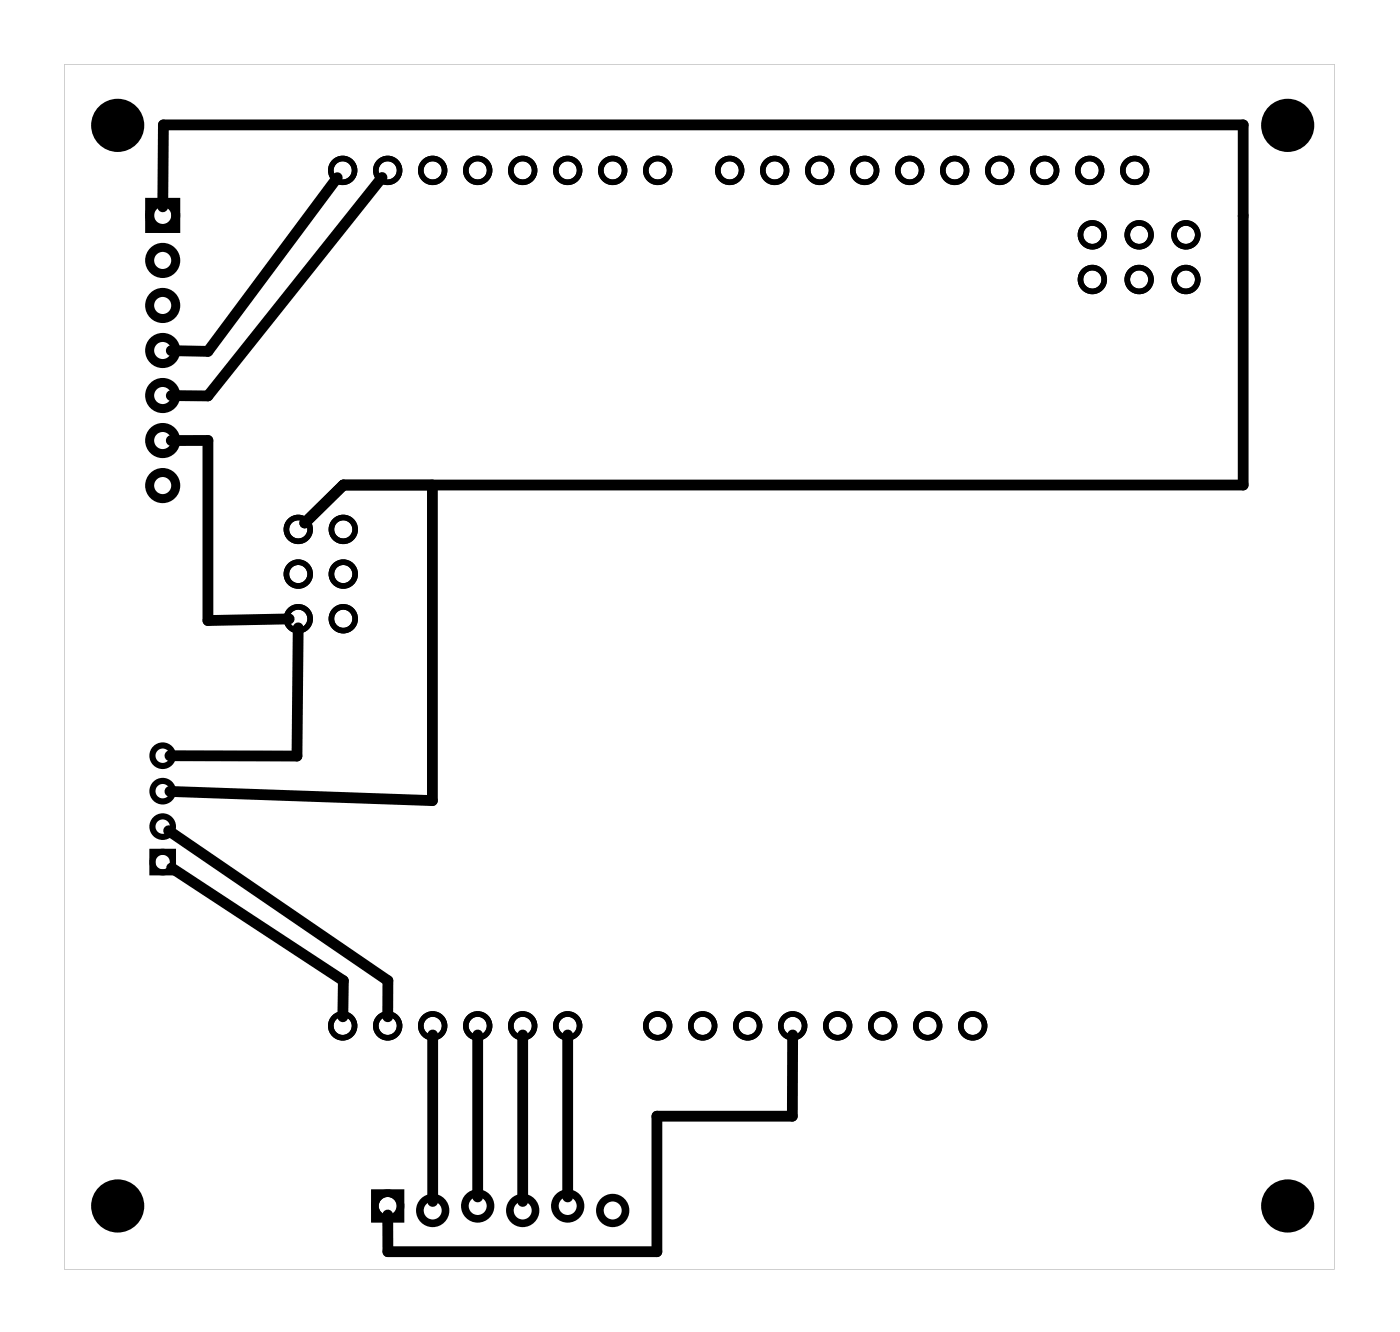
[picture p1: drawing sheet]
<svg xmlns="http://www.w3.org/2000/svg" width="79mm" height="75mm" viewBox="0 0 79 75" stroke-linecap="round" stroke-linejoin="round" font-family="sans-serif">
<g fill="#000">
<path d="M3.6 3.6h71.7v68h-71.7zM3.6 3.6v68h71.7v-68z"/>
<path d="M20.9 67.1h1.9v1.9h-1.9zM21.4 68a.51 .51 0 0 0 1 0 .51 .51 0 0 0-1 0z"/>
</g>
<g fill="none" stroke="#000" stroke-width=".43">
<circle cx="21.9" cy="68" r=".72"/>
<circle cx="24.4" cy="68.3" r=".72"/>
<circle cx="27" cy="68" r=".72"/>
<circle cx="29.5" cy="68.3" r=".72"/>
<circle cx="32" cy="68" r=".72"/>
<circle cx="34.6" cy="68.3" r=".72"/>
</g>
<g fill="none" stroke="#000" stroke-width=".35">
<path d="M8.6 48.1h1.2v1.1h-1.2z"/>
<circle cx="9.2" cy="44.6" r=".58"/>
<circle cx="9.2" cy="42.6" r=".58"/>
<circle cx="9.2" cy="46.6" r=".58"/>
<circle cx="9.2" cy="48.6" r=".58"/>
</g>
<g fill="none" stroke="#000" stroke-width=".51">
<path d="M8.4 11.4h1.5v1.5h-1.5z"/>
<circle cx="9.2" cy="14.7" r=".74"/>
<circle cx="9.2" cy="12.2" r=".74"/>
<circle cx="9.2" cy="19.8" r=".74"/>
<circle cx="9.2" cy="17.2" r=".74"/>
<circle cx="9.2" cy="27.4" r=".74"/>
<circle cx="9.2" cy="22.3" r=".74"/>
<circle cx="9.2" cy="24.9" r=".74"/>
</g>
<g fill="none" stroke="#000" stroke-width=".32">
<circle cx="19.3" cy="9.6" r=".67"/>
<circle cx="21.9" cy="9.6" r=".67"/>
<circle cx="24.4" cy="9.6" r=".67"/>
<circle cx="27" cy="9.6" r=".67"/>
<circle cx="29.5" cy="9.6" r=".67"/>
<circle cx="32" cy="9.6" r=".67"/>
<circle cx="34.6" cy="9.6" r=".67"/>
<circle cx="37.1" cy="9.6" r=".67"/>
<circle cx="41.2" cy="9.6" r=".67"/>
<circle cx="43.7" cy="9.6" r=".67"/>
<circle cx="46.3" cy="9.6" r=".67"/>
<circle cx="48.8" cy="9.6" r=".67"/>
<circle cx="51.3" cy="9.6" r=".67"/>
<circle cx="53.9" cy="9.6" r=".67"/>
<circle cx="56.4" cy="9.6" r=".67"/>
<circle cx="59" cy="9.6" r=".67"/>
<circle cx="61.5" cy="9.6" r=".67"/>
<circle cx="61.7" cy="13.2" r=".67"/>
<circle cx="61.7" cy="15.8" r=".67"/>
<circle cx="64" cy="9.6" r=".67"/>
<circle cx="64.3" cy="13.2" r=".67"/>
<circle cx="64.3" cy="15.8" r=".67"/>
<circle cx="66.9" cy="13.2" r=".67"/>
<circle cx="66.9" cy="15.8" r=".67"/>
<circle cx="16.8" cy="34.9" r=".67"/>
<circle cx="16.8" cy="32.4" r=".67"/>
<circle cx="16.8" cy="29.9" r=".67"/>
<circle cx="19.4" cy="34.9" r=".67"/>
<circle cx="19.4" cy="32.4" r=".67"/>
<circle cx="19.4" cy="29.9" r=".67"/>
<circle cx="19.3" cy="57.9" r=".67"/>
<circle cx="21.9" cy="57.9" r=".67"/>
<circle cx="24.4" cy="57.9" r=".67"/>
<circle cx="27" cy="57.9" r=".67"/>
<circle cx="29.5" cy="57.9" r=".67"/>
<circle cx="32" cy="57.9" r=".67"/>
<circle cx="37.1" cy="57.9" r=".67"/>
<circle cx="39.7" cy="57.9" r=".67"/>
<circle cx="42.2" cy="57.9" r=".67"/>
<circle cx="44.7" cy="57.9" r=".67"/>
<circle cx="47.3" cy="57.9" r=".67"/>
<circle cx="49.8" cy="57.9" r=".67"/>
<circle cx="52.4" cy="57.9" r=".67"/>
<circle cx="54.9" cy="57.9" r=".67"/>
</g>
<g fill="#000">
<circle cx="6.6" cy="7.1" r="1.5"/>
<circle cx="72.7" cy="7.1" r="1.5"/>
<circle cx="6.6" cy="68" r="1.5"/>
<circle cx="72.7" cy="68" r="1.5"/>
</g>
<g fill="none" stroke="#000" stroke-width=".61">
<path d="M9.2 11.7v-4.7h61v20.4h-50.8l-2.2 2.1M19 10l-7.3 9.8h-2M21.6 10l-9.9 12.3h-2M9.7 24.9l2-.1v10.2l4.6-.1M16.8 35.4v7.3l-7.2-.1M24.4 27.4v17.8l-14.8-.6M9.5 46.9l12.4 8.4v2.1M9.7 49l9.7 6.3v2.1M24.4 58.4v9.4M27 58.4v9.1M29.5 58.4v9.4M32 58.4v9.1"/>
<path d="M44.7 58.4v4.6h-7.6v7.6h-15.2v-2.1"/>
</g>
</svg>
